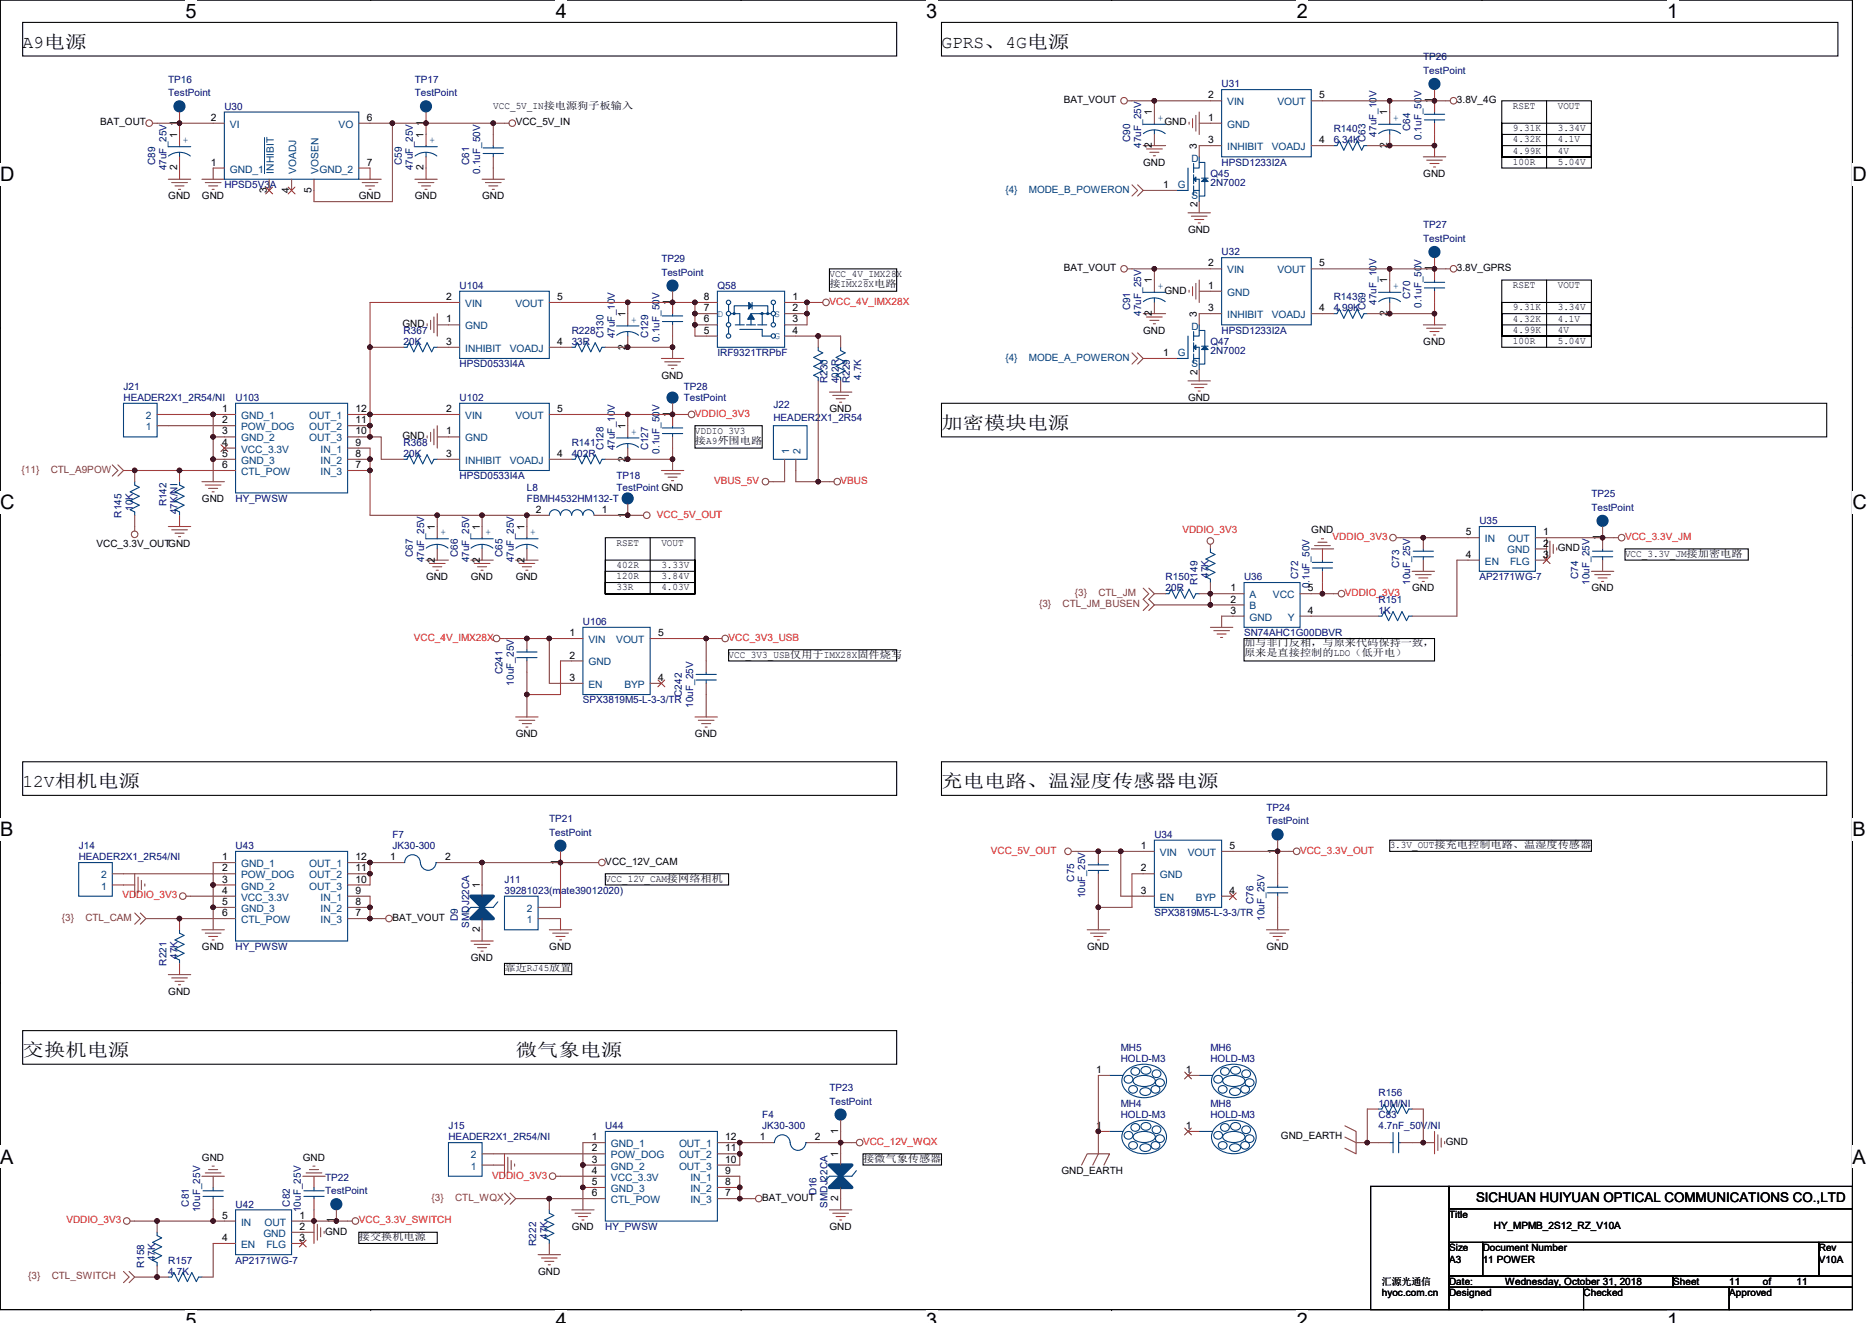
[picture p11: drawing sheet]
<svg xmlns="http://www.w3.org/2000/svg" width="297mm" height="210mm" viewBox="0 0 297 210" stroke-linecap="round" stroke-linejoin="round" font-family="sans-serif">
<defs><g id="words">
<g font-size="3.2">
<text x="29.4" y="2.8">5</text>
<text x="88.2" y="2.8">4</text>
<text x="147" y="2.8">3</text>
<text x="205.8" y="2.8">2</text>
<text x="264.5" y="2.8">1</text>
<text x="0" y="28.8">D</text>
<text x="293.9" y="28.8">D</text>
<text x="0" y="80.8">C</text>
<text x="293.9" y="80.8">C</text>
<text x="0" y="132.7">B</text>
<text x="293.9" y="132.7">B</text>
<text x="0" y="184.7">A</text>
<text x="293.9" y="184.7">A</text>
<text x="29.4" y="210.7">5</text>
<text x="88.2" y="210.7">4</text>
<text x="147" y="210.7">3</text>
<text x="205.8" y="210.7">2</text>
<text x="264.5" y="210.7">1</text>
</g>
<g font-size="2.8">
<text x="3.6" y="7.6">A9电源</text>
<text x="149.4" y="7.6">GPRS、4G电源</text>
<text x="149.4" y="68.1">加密模块电源</text>
<text x="3.6" y="124.9">12V相机电源</text>
<text x="149.4" y="124.9">充电电路、温湿度传感器电源</text>
<text x="3.6" y="167.6">交换机电源</text>
<text x="81.8" y="167.6">微气象电源</text>
</g>
<text font-size="2.1" x="234.2" y="190.7">SICHUAN HUIYUAN OPTICAL COMMUNICATIONS CO.,LTD</text>
<g font-size="1.6" fill="#000080">
<text x="225.8" y="9.6">TP26</text>
<text x="225.8" y="11.7">TestPoint</text>
<text x="26.7" y="13.1">TP16</text>
<text x="26.7" y="15.3">TestPoint</text>
<text x="35.6" y="17.4">U30</text>
<text x="65.8" y="13.1">TP17</text>
<text x="65.8" y="15.3">TestPoint</text>
<text x="193.8" y="13.9">U31</text>
<text x="179.3" y="22.6" transform="rotate(-90 179.3 22.6)">C90</text>
<text x="181.1" y="23.5" transform="rotate(-90 181.1 23.5)">47uF_25V</text>
<text x="211.6" y="21">R140</text>
<text x="211.6" y="22.8">6.34K</text>
<text x="216.7" y="22.6" transform="rotate(-90 216.7 22.6)">C63</text>
<text x="218.4" y="21.7" transform="rotate(-90 218.4 21.7)">47uF_10V</text>
<text x="223.8" y="20.8" transform="rotate(-90 223.8 20.8)">C64</text>
<text x="225.5" y="22.2" transform="rotate(-90 225.5 22.2)">0.1uF_50V</text>
<text x="24.6" y="26.1" transform="rotate(-90 24.6 26.1)">C89</text>
<text x="26.4" y="27" transform="rotate(-90 26.4 27)">47uF_25V</text>
<text x="35.6" y="29.9">HPSD5V3A</text>
<text x="63.8" y="26.1" transform="rotate(-90 63.8 26.1)">C59</text>
<text x="65.5" y="27" transform="rotate(-90 65.5 27)">47uF_25V</text>
<text x="74.4" y="26.1" transform="rotate(-90 74.4 26.1)">C61</text>
<text x="76.2" y="27.6" transform="rotate(-90 76.2 27.6)">0.1uF_50V</text>
<text x="192.1" y="28.1">Q45</text>
<text x="192.1" y="29.5">2N7002</text>
<text x="193.8" y="26.3">HPSD1233I2A</text>
<text x="104.9" y="41.6">TP29</text>
<text x="193.8" y="40.5">U32</text>
<text x="225.8" y="36.3">TP27</text>
<text x="225.8" y="38.4">TestPoint</text>
<text x="72.9" y="45.9">U104</text>
<text x="104.9" y="43.7">TestPoint</text>
<text x="113.8" y="45.9">Q58</text>
<text x="211.6" y="47.6">R143</text>
<text x="223.8" y="47.5" transform="rotate(-90 223.8 47.5)">C70</text>
<text x="64" y="53">R367</text>
<text x="90.7" y="53">R228</text>
<text x="95.8" y="53.7" transform="rotate(-90 95.8 53.7)">C130</text>
<text x="97.5" y="53.7" transform="rotate(-90 97.5 53.7)">47uF_10V</text>
<text x="102.9" y="53.7" transform="rotate(-90 102.9 53.7)">C129</text>
<text x="179.3" y="49.3" transform="rotate(-90 179.3 49.3)">C91</text>
<text x="181.1" y="50.1" transform="rotate(-90 181.1 50.1)">47uF_25V</text>
<text x="193.8" y="53">HPSD1233I2A</text>
<text x="211.6" y="49.4">4.99K</text>
<text x="216.7" y="49.3" transform="rotate(-90 216.7 49.3)">C69</text>
<text x="218.4" y="48.4" transform="rotate(-90 218.4 48.4)">47uF_10V</text>
<text x="225.5" y="48.9" transform="rotate(-90 225.5 48.9)">0.1uF_50V</text>
<text x="64" y="54.8">20K</text>
<text x="72.9" y="58.3">HPSD0533I4A</text>
<text x="90.7" y="54.8">33R</text>
<text x="104.6" y="54.2" transform="rotate(-90 104.6 54.2)">0.1uF_50V</text>
<text x="113.8" y="56.5">IRF9321TRPbF</text>
<text x="192.1" y="54.8">Q47</text>
<text x="192.1" y="56.2">2N7002</text>
<text x="19.6" y="61.9">J21</text>
<text x="19.6" y="63.6">HEADER2X1_2R54/NI</text>
<text x="37.4" y="63.6">U103</text>
<text x="72.9" y="63.6">U102</text>
<text x="108.5" y="61.9">TP28</text>
<text x="108.5" y="63.6">TestPoint</text>
<text x="122.7" y="64.7">J22</text>
<text x="131.3" y="60.8" transform="rotate(-90 131.3 60.8)">R230</text>
<text x="133.1" y="60.8" transform="rotate(-90 133.1 60.8)">402R</text>
<text x="134.9" y="60.8" transform="rotate(-90 134.9 60.8)">R229</text>
<text x="136.6" y="60.3" transform="rotate(-90 136.6 60.3)">4.7K</text>
<text x="64" y="70.8">R368</text>
<text x="90.7" y="70.8">R141</text>
<text x="95.8" y="71.5" transform="rotate(-90 95.8 71.5)">C128</text>
<text x="97.5" y="71.5" transform="rotate(-90 97.5 71.5)">47uF_10V</text>
<text x="102.9" y="71.5" transform="rotate(-90 102.9 71.5)">C127</text>
<text x="122.7" y="66.8">HEADER2X1_2R54</text>
<text x="64" y="72.5">20K</text>
<text x="72.9" y="76.1">HPSD0533I4A</text>
<text x="83.6" y="77.9">L8</text>
<text x="90.7" y="72.5">402R</text>
<text x="97.8" y="76.1">TP18</text>
<text x="97.8" y="77.9">TestPoint GND</text>
<text x="104.6" y="72" transform="rotate(-90 104.6 72)">0.1uF_50V</text>
<text x="19.3" y="82.1" transform="rotate(-90 19.3 82.1)">R145</text>
<text x="21.1" y="81.1" transform="rotate(-90 21.1 81.1)">10K</text>
<text x="26.4" y="80.4" transform="rotate(-90 26.4 80.4)">R142</text>
<text x="28.2" y="81.6" transform="rotate(-90 28.2 81.6)">47K/NI</text>
<text x="37.4" y="79.7">HY_PWSW</text>
<text x="83.6" y="79.7">FBMH4532HM132-T</text>
<text x="234.7" y="83.2">U35</text>
<text x="252.5" y="78.9">TP25</text>
<text x="252.5" y="81.1">TestPoint</text>
<text x="65.5" y="88.4" transform="rotate(-90 65.5 88.4)">C67</text>
<text x="67.3" y="89.3" transform="rotate(-90 67.3 89.3)">47uF_25V</text>
<text x="72.6" y="88.4" transform="rotate(-90 72.6 88.4)">C66</text>
<text x="74.4" y="89.3" transform="rotate(-90 74.4 89.3)">47uF_25V</text>
<text x="79.8" y="88.4" transform="rotate(-90 79.8 88.4)">C65</text>
<text x="81.5" y="89.3" transform="rotate(-90 81.5 89.3)">47uF_25V</text>
<text x="185" y="92.1">R150</text>
<text x="185" y="93.9">20R</text>
<text x="190" y="92.8" transform="rotate(-90 190 92.8)">R149</text>
<text x="191.8" y="91.7" transform="rotate(-90 191.8 91.7)">47K</text>
<text x="197.4" y="92.1">U36</text>
<text x="206" y="91.9" transform="rotate(-90 206 91.9)">C72</text>
<text x="207.8" y="93.3" transform="rotate(-90 207.8 93.3)">0.1uF_50V</text>
<text x="218.7" y="95.7">R151</text>
<text x="222" y="90.1" transform="rotate(-90 222 90.1)">C73</text>
<text x="223.8" y="92.8" transform="rotate(-90 223.8 92.8)">10uF_25V</text>
<text x="234.7" y="92.1">AP2171WG-7</text>
<text x="250.4" y="91.9" transform="rotate(-90 250.4 91.9)">C74</text>
<text x="252.2" y="92.8" transform="rotate(-90 252.2 92.8)">10uF_25V</text>
<text x="92.5" y="99.2">U106</text>
<text x="197.4" y="101">SN74AHC1G00DBVR</text>
<text x="218.7" y="97.4">1K</text>
<text x="79.8" y="107" transform="rotate(-90 79.8 107)">C241</text>
<text x="81.5" y="108.8" transform="rotate(-90 81.5 108.8)">10uF_25V</text>
<text x="92.5" y="111.7">SPX3819M5-L-3-3/TR</text>
<text x="108.2" y="110.6" transform="rotate(-90 108.2 110.6)">C242</text>
<text x="110" y="112.4" transform="rotate(-90 110 112.4)">10uF_25V</text>
<text x="87.2" y="130.5">TP21</text>
<text x="201" y="128.7">TP24</text>
<text x="201" y="130.9">TestPoint</text>
<text x="12.5" y="134.8">J14</text>
<text x="12.5" y="136.5">HEADER2X1_2R54/NI</text>
<text x="37.4" y="134.8">U43</text>
<text x="62.3" y="133">F7</text>
<text x="62.3" y="134.8">JK30-300</text>
<text x="87.2" y="132.6">TestPoint</text>
<text x="183.2" y="133">U34</text>
<text x="80" y="140.1">J11</text>
<text x="80" y="141.9">39281023(mate39012020)</text>
<text x="170.4" y="139.9" transform="rotate(-90 170.4 139.9)">C75</text>
<text x="172.2" y="142.6" transform="rotate(-90 172.2 142.6)">10uF_25V</text>
<text x="198.9" y="143.5" transform="rotate(-90 198.9 143.5)">C76</text>
<text x="72.6" y="146.2" transform="rotate(-90 72.6 146.2)">D9</text>
<text x="74.4" y="147.2" transform="rotate(-90 74.4 147.2)">SMDJ22CA</text>
<text x="183.2" y="145.4">SPX3819M5-L-3-3/TR</text>
<text x="200.7" y="146.2" transform="rotate(-90 200.7 146.2)">10uF_25V</text>
<text x="26.4" y="153.3" transform="rotate(-90 26.4 153.3)">R221</text>
<text x="28.2" y="152.2" transform="rotate(-90 28.2 152.2)">47K</text>
<text x="37.4" y="150.8">HY_PWSW</text>
<text x="177.8" y="166.8">MH5</text>
<text x="192.1" y="166.8">MH6</text>
<text x="131.6" y="173.2">TP23</text>
<text x="177.8" y="168.6">HOLD-M3</text>
<text x="192.1" y="168.6">HOLD-M3</text>
<text x="218.7" y="173.9">R156</text>
<text x="71.2" y="179.2">J15</text>
<text x="96.1" y="179.2">U44</text>
<text x="120.9" y="177.4">F4</text>
<text x="120.9" y="179.2">JK30-300</text>
<text x="131.6" y="175.3">TestPoint</text>
<text x="177.8" y="175.7">MH4</text>
<text x="177.8" y="177.4">HOLD-M3</text>
<text x="192.1" y="175.7">MH8</text>
<text x="192.1" y="177.4">HOLD-M3</text>
<text x="218.7" y="177.4">C83</text>
<text x="218.7" y="179.2">4.7nF_50V/NI</text>
<text x="218.7" y="175.7">10M/NI</text>
<text x="71.2" y="181">HEADER2X1_2R54/NI</text>
<text x="30" y="191.5" transform="rotate(-90 30 191.5)">C81</text>
<text x="37.4" y="191.7">U42</text>
<text x="46" y="191.5" transform="rotate(-90 46 191.5)">C82</text>
<text x="51.6" y="187.4">TP22</text>
<text x="51.6" y="189.5">TestPoint</text>
<text x="129.5" y="189.7" transform="rotate(-90 129.5 189.7)">D16</text>
<text x="131.3" y="191.7" transform="rotate(-90 131.3 191.7)">SMDJ22CA</text>
<text x="31.7" y="192.4" transform="rotate(-90 31.7 192.4)">10uF_25V</text>
<text x="47.7" y="192.4" transform="rotate(-90 47.7 192.4)">10uF_25V</text>
<text x="85.1" y="197.7" transform="rotate(-90 85.1 197.7)">R222</text>
<text x="86.9" y="196.6" transform="rotate(-90 86.9 196.6)">47K</text>
<text x="96.1" y="195.2">HY_PWSW</text>
<text x="22.9" y="201.3" transform="rotate(-90 22.9 201.3)">R158</text>
<text x="24.6" y="200.2" transform="rotate(-90 24.6 200.2)">47K</text>
<text x="26.7" y="200.6">R157</text>
<text x="26.7" y="202.3">4.7K</text>
<text x="37.4" y="200.6">AP2171WG-7</text>
</g>
<g font-size="1.6">
<text x="78.3" y="17.3">VCC_5V_IN接电源狗子板输入</text>
<text x="168.8" y="16.4">BAT_VOUT</text>
<text x="191.7" y="15.6">2</text>
<text x="209.3" y="15.6">5</text>
<text x="227.2" y="16.4" transform="rotate(-90 227.2 16.4)">1</text>
<text x="231.2" y="16.4">3.8V_4G</text>
<text x="240.1" y="17.3">RSET</text>
<text x="247.2" y="17.3">VOUT</text>
<text x="15.9" y="19.9">BAT_OUT</text>
<text x="28.1" y="21.9" transform="rotate(-90 28.1 21.9)">1</text>
<text x="28.1" y="19.9" transform="rotate(-90 28.1 19.9)">1</text>
<text x="33.5" y="19.2">2</text>
<text x="58.2" y="19.2">6</text>
<text x="67.2" y="21.9" transform="rotate(-90 67.2 21.9)">1</text>
<text x="67.2" y="19.9" transform="rotate(-90 67.2 19.9)">1</text>
<text x="81.8" y="19.9">VCC_5V_IN</text>
<text x="182.8" y="23.5" transform="rotate(-90 182.8 23.5)">2</text>
<text x="182.8" y="18.3" transform="rotate(-90 182.8 18.3)">1</text>
<text x="184.8" y="19.9">GND</text>
<text x="189.9" y="23.6" transform="rotate(-90 189.9 23.6)">3</text>
<text x="191.7" y="19.2">1</text>
<text x="191.7" y="22.7">3</text>
<text x="209.3" y="22.7">4</text>
<text x="220.1" y="23.5" transform="rotate(-90 220.1 23.5)">2</text>
<text x="220.1" y="18.3" transform="rotate(-90 220.1 18.3)">1</text>
<text x="240.1" y="20.8">9.31K</text>
<text x="240.1" y="22.6">4.32K</text>
<text x="247.2" y="20.8">3.34V</text>
<text x="247.2" y="22.6">4.1V</text>
<text x="28.1" y="27.1" transform="rotate(-90 28.1 27.1)">2</text>
<text x="33.5" y="26.3">1</text>
<text x="58.2" y="26.3">7</text>
<text x="67.2" y="27.1" transform="rotate(-90 67.2 27.1)">2</text>
<text x="181.4" y="26.3">GND</text>
<text x="184.6" y="29.8">1</text>
<text x="225.8" y="28.1">GND</text>
<text x="240.1" y="24.4">4.99K</text>
<text x="240.1" y="26.1">100R</text>
<text x="247.2" y="26.1">5.04V</text>
<text x="247.2" y="24.4">4V</text>
<text x="26.7" y="31.6">GND</text>
<text x="32" y="31.6">GND</text>
<text x="42.3" y="30.6" transform="rotate(-90 42.3 30.6)">3</text>
<text x="45.9" y="30.6" transform="rotate(-90 45.9 30.6)">4</text>
<text x="49.4" y="30.6" transform="rotate(-90 49.4 30.6)">5</text>
<text x="56.9" y="31.6">GND</text>
<text x="65.8" y="31.6">GND</text>
<text x="76.5" y="31.6">GND</text>
<text x="190" y="32.9" transform="rotate(-90 190 32.9)">2</text>
<text x="188.5" y="37">GND</text>
<text x="70.8" y="47.6">2</text>
<text x="88.4" y="47.6">5</text>
<text x="111.7" y="47.6">8</text>
<text x="125.7" y="47.6">1</text>
<text x="131.6" y="45.5">接IMX28X电路</text>
<text x="131.6" y="43.9">VCC_4V_IMX28X</text>
<text x="168.8" y="43">BAT_VOUT</text>
<text x="182.8" y="45" transform="rotate(-90 182.8 45)">1</text>
<text x="184.8" y="46.6">GND</text>
<text x="191.7" y="42.3">2</text>
<text x="191.7" y="45.8">1</text>
<text x="209.3" y="42.3">5</text>
<text x="220.1" y="45" transform="rotate(-90 220.1 45)">1</text>
<text x="227.2" y="43.1" transform="rotate(-90 227.2 43.1)">1</text>
<text x="231.2" y="43">3.8V_GPRS</text>
<text x="240.1" y="45.7">RSET</text>
<text x="247.2" y="45.7">VOUT</text>
<text x="63.9" y="51.9">GND</text>
<text x="70.8" y="51.2">1</text>
<text x="99.2" y="50.3" transform="rotate(-90 99.2 50.3)">1</text>
<text x="106.3" y="48.4" transform="rotate(-90 106.3 48.4)">1</text>
<text x="111.7" y="53">5</text>
<text x="111.7" y="51.2">6</text>
<text x="111.7" y="49.4">7</text>
<text x="125.7" y="49.4">2</text>
<text x="125.7" y="51.2">3</text>
<text x="125.7" y="53">4</text>
<text x="181.4" y="53">GND</text>
<text x="182.8" y="50.2" transform="rotate(-90 182.8 50.2)">2</text>
<text x="189.9" y="50.3" transform="rotate(-90 189.9 50.3)">3</text>
<text x="191.7" y="49.4">3</text>
<text x="209.3" y="49.4">4</text>
<text x="220.1" y="50.2" transform="rotate(-90 220.1 50.2)">2</text>
<text x="240.1" y="49.3">9.31K</text>
<text x="240.1" y="51">4.32K</text>
<text x="240.1" y="52.8">4.99K</text>
<text x="247.2" y="51">4.1V</text>
<text x="247.2" y="52.8">4V</text>
<text x="247.2" y="49.3">3.34V</text>
<text x="70.8" y="54.7">3</text>
<text x="88.4" y="54.7">4</text>
<text x="99.2" y="55.5" transform="rotate(-90 99.2 55.5)">2</text>
<text x="184.6" y="56.5">1</text>
<text x="190" y="59.6" transform="rotate(-90 190 59.6)">2</text>
<text x="225.8" y="54.8">GND</text>
<text x="240.1" y="54.6">100R</text>
<text x="247.2" y="54.6">5.04V</text>
<text x="35.2" y="65.4">1</text>
<text x="56.4" y="65.4">12</text>
<text x="70.8" y="65.4">2</text>
<text x="88.4" y="65.4">5</text>
<text x="104.9" y="60.1">GND</text>
<text x="131.6" y="65.4">GND</text>
<text x="188.5" y="63.6">GND</text>
<text x="35.2" y="67.2">2</text>
<text x="35.2" y="69">3</text>
<text x="35.2" y="70.7">4</text>
<text x="56.4" y="70.7">9</text>
<text x="56.4" y="69">10</text>
<text x="56.4" y="67.2">11</text>
<text x="63.9" y="69.7">GND</text>
<text x="70.8" y="69">1</text>
<text x="99.2" y="68.1" transform="rotate(-90 99.2 68.1)">1</text>
<text x="106.3" y="66.2" transform="rotate(-90 106.3 66.2)">1</text>
<text x="110.3" y="68.8">VDDIO_3V3</text>
<text x="110.3" y="70.4">接A9外围电路</text>
<text x="35.2" y="72.5">5</text>
<text x="35.2" y="74.3">6</text>
<text x="56.4" y="74.3">7</text>
<text x="56.4" y="72.5">8</text>
<text x="70.8" y="72.5">3</text>
<text x="88.4" y="72.5">4</text>
<text x="99.2" y="73.3" transform="rotate(-90 99.2 73.3)">2</text>
<text x="32" y="79.7">GND</text>
<text x="85" y="81.4">2</text>
<text x="95.5" y="81.4">1</text>
<text x="99.2" y="82.2" transform="rotate(-90 99.2 82.2)">1</text>
<text x="15.3" y="86.8">VCC_3.3V_OUTGND</text>
<text x="69" y="89.3" transform="rotate(-90 69 89.3)">2</text>
<text x="69" y="84.1" transform="rotate(-90 69 84.1)">1</text>
<text x="76.1" y="89.3" transform="rotate(-90 76.1 89.3)">2</text>
<text x="76.1" y="84.1" transform="rotate(-90 76.1 84.1)">1</text>
<text x="83.2" y="89.3" transform="rotate(-90 83.2 89.3)">2</text>
<text x="83.2" y="84.1" transform="rotate(-90 83.2 84.1)">1</text>
<text x="97.8" y="86.6">RSET</text>
<text x="104.9" y="86.6">VOUT</text>
<text x="208.1" y="84.6">GND</text>
<text x="232.6" y="88.5">4</text>
<text x="232.6" y="85">5</text>
<text x="244.9" y="86.7">2</text>
<text x="244.9" y="88.5">3</text>
<text x="244.9" y="85">1</text>
<text x="247.2" y="87.5">GND</text>
<text x="253.9" y="85.7" transform="rotate(-90 253.9 85.7)">1</text>
<text x="257.8" y="88.4">VCC_3.3V_JM接加密电路</text>
<text x="67.6" y="92.1">GND</text>
<text x="74.7" y="92.1">GND</text>
<text x="81.8" y="92.1">GND</text>
<text x="97.8" y="90.1">402R</text>
<text x="97.8" y="91.9">120R</text>
<text x="97.8" y="93.7">33R</text>
<text x="104.9" y="90.1">3.33V</text>
<text x="104.9" y="91.9">3.84V</text>
<text x="104.9" y="93.7">4.03V</text>
<text x="195.3" y="93.9">1</text>
<text x="195.3" y="95.6">2</text>
<text x="207.5" y="93.9">5</text>
<text x="224.1" y="93.9">GND</text>
<text x="252.5" y="93.9">GND</text>
<text x="90.4" y="101">1</text>
<text x="104.4" y="101">5</text>
<text x="195.3" y="97.4">3</text>
<text x="207.5" y="97.4">4</text>
<text x="90.4" y="104.5">2</text>
<text x="115.6" y="104.4">VCC_3V3_USB仅用于IMX28X固件烧写</text>
<text x="197.4" y="102.6">加与非门反相，与原来代码保持一致，</text>
<text x="197.4" y="104.2">原来是直接控制的LDO（低开电）</text>
<text x="90.4" y="108.1">3</text>
<text x="104.4" y="108.1">4</text>
<text x="81.8" y="117">GND</text>
<text x="110.3" y="117">GND</text>
<text x="35.2" y="136.5">1</text>
<text x="56.4" y="136.5">12</text>
<text x="61.9" y="136.5">1</text>
<text x="70.6" y="136.5">2</text>
<text x="88.6" y="137.3" transform="rotate(-90 88.6 137.3)">1</text>
<text x="96.1" y="137.3">VCC_12V_CAM</text>
<text x="181" y="134.7">1</text>
<text x="195.1" y="134.7">5</text>
<text x="202.3" y="135.5" transform="rotate(-90 202.3 135.5)">1</text>
<text x="220.5" y="134.6">3.3V_OUT接充电控制电路、温湿度传感器</text>
<text x="35.2" y="138.3">2</text>
<text x="35.2" y="140.1">3</text>
<text x="35.2" y="141.9">4</text>
<text x="35.2" y="143.6">5</text>
<text x="56.4" y="143.6">8</text>
<text x="56.4" y="141.9">9</text>
<text x="56.4" y="140.1">10</text>
<text x="56.4" y="138.3">11</text>
<text x="76.1" y="141" transform="rotate(-90 76.1 141)">1</text>
<text x="96.1" y="139.9">VCC_12V_CAM接网络相机</text>
<text x="181" y="138.3">2</text>
<text x="181" y="141.9">3</text>
<text x="195.1" y="141.9">4</text>
<text x="35.2" y="145.4">6</text>
<text x="56.4" y="145.4">7</text>
<text x="62.3" y="146.2">BAT_VOUT</text>
<text x="76.1" y="148" transform="rotate(-90 76.1 148)">2</text>
<text x="32" y="150.8">GND</text>
<text x="74.7" y="152.5">GND</text>
<text x="80" y="154.2">靠近RJ45放置</text>
<text x="87.2" y="150.8">GND</text>
<text x="172.5" y="150.8">GND</text>
<text x="201" y="150.8">GND</text>
<text x="26.7" y="157.9">GND</text>
<text x="173.9" y="170.3">1</text>
<text x="188.1" y="170.3">1</text>
<text x="133" y="180" transform="rotate(-90 133 180)">1</text>
<text x="173.9" y="179.2">1</text>
<text x="188.1" y="179.2">1</text>
<text x="32" y="184.2">GND</text>
<text x="48" y="184.2">GND</text>
<text x="93.9" y="181">1</text>
<text x="93.9" y="182.8">2</text>
<text x="93.9" y="184.5">3</text>
<text x="115.1" y="184.5">10</text>
<text x="115.1" y="182.8">11</text>
<text x="115.1" y="181">12</text>
<text x="120.6" y="181">1</text>
<text x="129.3" y="181">2</text>
<text x="133" y="183.7" transform="rotate(-90 133 183.7)">1</text>
<text x="136.9" y="184.4">接微气象传感器</text>
<text x="203.3" y="180.8">GND_EARTH</text>
<text x="229.4" y="181.7">GND</text>
<text x="93.9" y="186.3">4</text>
<text x="93.9" y="188.1">5</text>
<text x="93.9" y="189.9">6</text>
<text x="115.1" y="189.9">7</text>
<text x="115.1" y="188.1">8</text>
<text x="115.1" y="186.3">9</text>
<text x="120.9" y="190.6">BAT_VOUT</text>
<text x="133" y="190.6" transform="rotate(-90 133 190.6)">2</text>
<text x="168.4" y="186.3">GND_EARTH</text>
<text x="35.2" y="197">4</text>
<text x="35.2" y="193.4">5</text>
<text x="47.5" y="195.2">2</text>
<text x="47.5" y="197">3</text>
<text x="47.5" y="193.4">1</text>
<text x="51.6" y="195.9">GND</text>
<text x="53" y="194.2" transform="rotate(-90 53 194.2)">1</text>
<text x="56.9" y="196.8">接交换机电源</text>
<text x="90.7" y="195.2">GND</text>
<text x="131.6" y="195.2">GND</text>
<text x="229.9" y="193.3">Title</text>
<text x="237" y="195.1">HY_MPMB_2S12_RZ_V10A</text>
<text x="85.4" y="202.3">GND</text>
<text x="219.3" y="203.9">汇源光通信</text>
<text x="229.9" y="200.4">A3</text>
<text x="229.9" y="198.6">Size</text>
<text x="229.9" y="203.9">Date:</text>
<text x="235.3" y="200.4">11 POWER</text>
<text x="235.3" y="198.6">Document Number</text>
<text x="238.8" y="203.9">Wednesday, October 31, 2018</text>
<text x="265.5" y="203.9">Sheet</text>
<text x="274.4" y="203.9">11</text>
<text x="279.7" y="203.9">of</text>
<text x="285" y="203.9">11</text>
<text x="288.6" y="198.6">Rev</text>
<text x="288.6" y="200.4">V10A</text>
<text x="219.3" y="205.7">hyoc.com.cn</text>
<text x="229.9" y="205.7">Designed</text>
<text x="251.3" y="205.7">Checked</text>
<text x="274.4" y="205.7">Approved</text>
</g>
<g font-size="1.6" fill="#004080">
<text x="194.7" y="16.7">VIN</text>
<text x="202.7" y="16.7">VOUT</text>
<text x="36.5" y="20.3">VI</text>
<text x="53.7" y="20.3">VO</text>
<text x="194.7" y="20.3">GND</text>
<text x="194.7" y="23.8">INHIBIT</text>
<text x="201.8" y="23.8">VOADJ</text>
<text x="36.5" y="27.4">GND_1</text>
<text x="43.5" y="27.6" transform="rotate(-90 43.5 27.6)">INHIBIT</text>
<text x="47" y="27.6" transform="rotate(-90 47 27.6)">VOADJ</text>
<text x="50.6" y="27.6" transform="rotate(-90 50.6 27.6)">VOSEN</text>
<text x="50.7" y="27.4">GND_2</text>
<text x="186.9" y="29.9">G</text>
<text x="189" y="25.8">D</text>
<text x="159.5" y="30.6">{4}</text>
<text x="163.3" y="30.6">MODE_B_POWERON</text>
<text x="189" y="31.6">S</text>
<text x="194.7" y="43.4">VIN</text>
<text x="194.7" y="46.9">GND</text>
<text x="202.7" y="43.4">VOUT</text>
<text x="73.8" y="48.7">VIN</text>
<text x="73.8" y="52.3">GND</text>
<text x="81.8" y="48.7">VOUT</text>
<text x="189" y="52.5">D</text>
<text x="194.7" y="50.5">INHIBIT</text>
<text x="201.8" y="50.5">VOADJ</text>
<text x="73.8" y="55.8">INHIBIT</text>
<text x="80.9" y="55.8">VOADJ</text>
<text x="159.5" y="57.3">{4}</text>
<text x="163.3" y="57.3">MODE_A_POWERON</text>
<text x="186.9" y="56.5">G</text>
<text x="189" y="58.3">S</text>
<text x="23.2" y="68.3">1</text>
<text x="23.2" y="66.5">2</text>
<text x="38.3" y="66.5">GND_1</text>
<text x="38.3" y="68.3">POW_DOG</text>
<text x="38.3" y="70.1">GND_2</text>
<text x="38.3" y="71.8">VCC_3.3V</text>
<text x="49.1" y="70.1">OUT_3</text>
<text x="49.1" y="68.3">OUT_2</text>
<text x="49.1" y="66.5">OUT_1</text>
<text x="50.9" y="71.8">IN_1</text>
<text x="73.8" y="66.5">VIN</text>
<text x="73.8" y="70.1">GND</text>
<text x="81.8" y="66.5">VOUT</text>
<text x="38.3" y="73.6">GND_3</text>
<text x="38.3" y="75.4">CTL_POW</text>
<text x="50.9" y="75.4">IN_3</text>
<text x="50.9" y="73.6">IN_2</text>
<text x="73.8" y="73.6">INHIBIT</text>
<text x="80.9" y="73.6">VOADJ</text>
<text x="125.2" y="72" transform="rotate(-90 125.2 72)">1</text>
<text x="127" y="72" transform="rotate(-90 127 72)">2</text>
<text x="235.6" y="89.6">EN</text>
<text x="235.6" y="86.1">IN</text>
<text x="239.2" y="87.8">GND</text>
<text x="239.3" y="86.1">OUT</text>
<text x="239.6" y="89.6">FLG</text>
<text x="198.3" y="95">A</text>
<text x="202" y="95">VCC</text>
<text x="198.3" y="96.7">B</text>
<text x="198.3" y="98.5">GND</text>
<text x="204.4" y="98.5">Y</text>
<text x="93.4" y="102.1">VIN</text>
<text x="93.4" y="105.6">GND</text>
<text x="97.8" y="102.1">VOUT</text>
<text x="93.4" y="109.2">EN</text>
<text x="99.1" y="109.2">BYP</text>
<text x="38.3" y="137.6">GND_1</text>
<text x="49.1" y="137.6">OUT_1</text>
<text x="184.1" y="135.8">VIN</text>
<text x="188.5" y="135.8">VOUT</text>
<text x="16" y="141.2">1</text>
<text x="16" y="139.4">2</text>
<text x="38.3" y="139.4">POW_DOG</text>
<text x="38.3" y="141.2">GND_2</text>
<text x="38.3" y="143">VCC_3.3V</text>
<text x="49.1" y="141.2">OUT_3</text>
<text x="49.1" y="139.4">OUT_2</text>
<text x="50.9" y="143">IN_1</text>
<text x="184.1" y="139.4">GND</text>
<text x="184.1" y="143">EN</text>
<text x="189.8" y="143">BYP</text>
<text x="38.3" y="144.7">GND_3</text>
<text x="38.3" y="146.5">CTL_POW</text>
<text x="50.9" y="146.5">IN_3</text>
<text x="50.9" y="144.7">IN_2</text>
<text x="83.6" y="146.5">1</text>
<text x="83.6" y="144.7">2</text>
<text x="74.7" y="185.6">1</text>
<text x="74.7" y="183.9">2</text>
<text x="96.9" y="182.1">GND_1</text>
<text x="96.9" y="183.9">POW_DOG</text>
<text x="96.9" y="185.6">GND_2</text>
<text x="107.8" y="185.6">OUT_3</text>
<text x="107.8" y="183.9">OUT_2</text>
<text x="107.8" y="182.1">OUT_1</text>
<text x="96.9" y="187.4">VCC_3.3V</text>
<text x="96.9" y="189.2">GND_3</text>
<text x="96.9" y="191">CTL_POW</text>
<text x="109.6" y="191">IN_3</text>
<text x="109.6" y="189.2">IN_2</text>
<text x="109.6" y="187.4">IN_1</text>
<text x="38.3" y="194.5">IN</text>
<text x="41.8" y="196.3">GND</text>
<text x="42" y="194.5">OUT</text>
<text x="38.3" y="198.1">EN</text>
<text x="42.3" y="198.1">FLG</text>
</g>
<g font-size="1.6" fill="#003c77">
<text x="29" y="22.8">+</text>
<text x="68.1" y="22.8">+</text>
<text x="183.7" y="19.2">+</text>
<text x="221" y="19.2">+</text>
<text x="183.7" y="45.9">+</text>
<text x="221" y="45.9">+</text>
<text x="100.1" y="51.2">+</text>
<text x="113.8" y="50.3">D</text>
<text x="122.9" y="50.3">S</text>
<text x="122.9" y="53.9">G</text>
<text x="100.1" y="69">+</text>
<text x="69.9" y="85">+</text>
<text x="77" y="85">+</text>
<text x="84.1" y="85">+</text>
</g>
<g font-size="1.6" fill="#f00">
<text x="131.6" y="48.4">VCC_4V_IMX28X</text>
<text x="110.3" y="66.1">VDDIO_3V3</text>
<text x="113.3" y="76.8">VBUS_5V</text>
<text x="133.4" y="76.8">VBUS</text>
<text x="104.2" y="82.1">VCC_5V_OUT</text>
<text x="187.6" y="84.6">VDDIO_3V3</text>
<text x="211.5" y="85.7">VDDIO_3V3</text>
<text x="257.8" y="85.7">VCC_3.3V_JM</text>
<text x="213.4" y="94.6">VDDIO_3V3</text>
<text x="65.7" y="101.7">VCC_4V_IMX28X</text>
<text x="115.6" y="101.7">VCC_3V3_USB</text>
<text x="157.2" y="135.5">VCC_5V_OUT</text>
<text x="206.3" y="135.5">VCC_3.3V_OUT</text>
<text x="19.4" y="142.6">VDDIO_3V3</text>
<text x="136.9" y="181.7">VCC_12V_WQX</text>
<text x="78.1" y="187">VDDIO_3V3</text>
<text x="10.5" y="194.2">VDDIO_3V3</text>
<text x="56.9" y="194.2">VCC_3.3V_SWITCH</text>
</g>
<g font-size="1.6" fill="#804040">
<text x="3.4" y="75">{11}</text>
<text x="8" y="75">CTL_A9POW</text>
<text x="170.6" y="94.6">{3}</text>
<text x="174.3" y="94.6">CTL_JM</text>
<text x="164.9" y="96.4">{3}</text>
<text x="168.6" y="96.4">CTL_JM_BUSEN</text>
<text x="9.8" y="146.2">{3}</text>
<text x="13.5" y="146.2">CTL_CAM</text>
<text x="68.5" y="190.6">{3}</text>
<text x="72.2" y="190.6">CTL_WQX</text>
<text x="4.5" y="203.1">{3}</text>
<text x="8.2" y="203.1">CTL_SWITCH</text>
</g>
</g></defs>
<path d="M0 0h293.9v207.9h-293.9z" fill="none" stroke="#000" stroke-width=".17"/>
<g fill="#fff">
<path d="M29.4 0h1.8v3.5h-1.8z"/>
<path d="M29.4 207.9h1.8v2h-1.8z"/>
</g>
<path d="M58.8 0h.1M58.8 207.9h.1" fill="none" stroke="#000" stroke-width=".17"/>
<g fill="#fff">
<path d="M88.2 0h1.8v3.5h-1.8z"/>
<path d="M88.2 207.9h1.8v2h-1.8z"/>
</g>
<path d="M117.6 0h.1M117.6 207.9h.1" fill="none" stroke="#000" stroke-width=".17"/>
<g fill="#fff">
<path d="M147 0h1.7v3.5h-1.7z"/>
<path d="M147 207.9h1.7v2h-1.7z"/>
</g>
<path d="M176.4 0h.1M176.4 207.9h.1" fill="none" stroke="#000" stroke-width=".17"/>
<g fill="#fff">
<path d="M205.8 0h1.7v3.5h-1.7z"/>
<path d="M205.8 207.9h1.7v2h-1.7z"/>
</g>
<path d="M235.2 0h.1M235.2 207.9h.1" fill="none" stroke="#000" stroke-width=".17"/>
<g fill="#fff">
<path d="M264.5 0h1.8v3.5h-1.8z"/>
<path d="M264.5 207.9h1.8v2h-1.8z"/>
<path d="M0 26h2.3v3.5h-2.3z"/>
<path d="M293.9 26h2.3v3.5h-2.3z"/>
<path d="M0 77.9h2.3v3.5h-2.3z"/>
<path d="M293.9 77.9h2.3v3.5h-2.3z"/>
</g>
<path d="M0 52h.1M293.9 52h.1" fill="none" stroke="#000" stroke-width=".17"/>
<g fill="#fff">
<path d="M0 129.9h2.1v3.5h-2.1z"/>
<path d="M293.9 129.9h2.1v3.5h-2.1z"/>
</g>
<path d="M0 103.9h.1M293.9 103.9h.1" fill="none" stroke="#000" stroke-width=".17"/>
<g fill="#fff">
<path d="M0 181.9h2.2v3.5h-2.2z"/>
<path d="M293.9 181.9h2.2v3.5h-2.2z"/>
</g>
<g fill="none" stroke="#000" stroke-width=".17">
<path d="M3.6 3.6h138.7v5.3h-138.7zM149.4 3.6h142.2v5.3h-142.2zM238.3 16h14.2v8.9h-14.2zM238.3 19.6h14.2v5.3h-14.2zM245.4 16v10.7M238.3 21.3h14.2v3.6h-14.2zM238.3 24.9h14.2v1.8h-14.2zM238.3 23.1h14.2v1.8h-14.2zM131.6 42.7h10.7v3.5h-10.7zM238.3 44.4h14.2v8.9h-14.2zM238.3 48h14.2v5.3h-14.2zM238.3 49.8h14.2v3.5h-14.2z"/>
<path d="M238.3 51.6h14.2v1.7h-14.2zM238.3 53.3h14.2v1.8h-14.2zM245.4 44.4v10.7M110.3 67.6h10.6v3.5h-10.6zM149.4 64h140.5v5.3h-140.5zM96.1 85.3h14.2v8.9h-14.2zM96.1 88.9h14.2v5.3h-14.2zM96.1 90.7h14.2v3.5h-14.2zM96.1 92.5h14.2v1.7h-14.2zM103.2 85.3v8.9M257.8 87.1h19.6v1.8h-19.6zM115.6 103.1h26.7v1.8h-26.7z"/>
<path d="M197.4 101.3h30.2v3.6h-30.2zM3.6 120.9h138.7v5.3h-138.7zM96.1 138.7h19.5v1.8h-19.5zM149.4 120.9h140.5v5.3h-140.5zM220.5 133.3h32v1.8h-32zM0 155.9h.1M80 152.9h10.7v1.8h-10.7zM293.9 155.9h.1M3.6 163.6h138.7v5.3h-138.7zM56.9 195.6h12.5v1.8h-12.5zM136.9 183.1h12.5v1.8h-12.5zM229.9 188.3h64v3.6h-64z"/>
<path d="M229.9 191.9h64v5.3h-64zM229.9 197.2h5.4v5.3h-5.4zM235.3 197.2h53.3v5.3h-53.3zM288.6 197.2h5.3v5.3h-5.3zM229.9 202.5h35.6v1.8h-35.6zM265.5 202.5h28.4v1.8h-28.4z"/>
</g>
<g fill="none" stroke="#804040" stroke-width=".17">
<path d="M24.2 19.6h.7M80 19.6h.8M178.9 16h.7M188.7 19.4v.3M189.2 18.8v1.5M189.8 18.3v2.5M190.3 17.8v3.5M229.4 16h.7M26.7 28.4h3.6M27.2 29h2.5M27.8 29.5h1.4M28.3 30.1h.4"/>
<path d="M32 28.4h3.6M32.6 29h2.5M33.1 29.5h1.4M33.7 30.1h.3M56.9 28.4h3.6M57.5 29h2.5M58 29.5h1.4M58.5 30.1h.4M65.8 28.4h3.6M66.4 29h2.5M66.9 29.5h1.4M67.4 30.1h.4"/>
<path d="M76.5 28.4h3.5M77 29h2.5M77.6 29.5h1.4M78.1 30.1h.3M179.6 29.3l.9 .9-.9 .9M180.5 29.3l.9 .9-.9 .9M181.4 23.1h3.6M181.9 23.6h2.5M182.5 24.2h1.4M183 24.7h.3M188.5 33.8h3.6M189 34.3h2.5"/>
<path d="M189.6 34.8h1.4M190.1 35.4h.4M225.8 24.9h3.6M226.4 25.4h2.5M226.9 26h1.4M227.5 26.5h.3M67.8 51.4v.3M68.3 50.8v1.5M68.9 50.3v2.5M69.4 49.8v3.5M104.9 56.9h3.6M105.5 57.4h2.5"/>
<path d="M106 58h1.4M106.5 58.5h.4M129.8 48h.8M178.9 42.7h.7M179.6 56l.9 .9-.9 .9M180.5 56l.9 .9-.9 .9M181.4 49.8h3.6M181.9 50.3h2.5M182.5 50.8h1.4M183 51.4h.3M188.7 46.1v.3M189.2 45.5v1.4"/>
<path d="M189.8 45v2.5M190.3 44.4v3.6M225.8 51.6h3.6M226.4 52.1h2.5M226.9 52.6h1.4M227.5 53.2h.3M229.4 42.7h.7M17.8 73.8l.9 .9-.9 .9M18.7 73.8l.9 .9-.9 .9M32 76.5h3.6M32.6 77h2.5M33.1 77.5h1.4"/>
<path d="M33.7 78.1h.3M67.8 69.2v.3M68.3 68.6v1.5M68.9 68.1v2.5M69.4 67.6v3.5M104.9 74.7h3.6M105.5 75.2h2.5M106 75.7h1.4M106.5 76.3h.4M108.5 65.8h.7M122 76.5h.7M131.6 76.5h.7"/>
<path d="M131.6 62.2h3.6M132.1 62.8h2.5M132.7 63.3h1.4M133.2 63.8h.4M188.5 60.5h3.6M189 61h2.5M189.6 61.5h1.4M190.1 62.1h.4M21.4 83.6v.7M26.7 83.6h3.6M27.2 84.1h2.5M27.8 84.6h1.4"/>
<path d="M28.3 85.2h.4M67.6 88.9h3.6M68.1 89.4h2.5M68.7 90h1.4M69.2 90.5h.4M74.7 88.9h3.6M75.2 89.4h2.5M75.8 90h1.4M76.3 90.5h.4M81.8 88.9h3.6M82.4 89.4h2.5M82.9 90h1.4"/>
<path d="M83.4 90.5h.4M101.4 81.8h.7M181.4 93.3l.9 .9-.9 .9 .9 .9-.9 .9M182.3 93.3l.9 .9-.9 .9 .9 .9-.9 .9M192.1 99.6h3.5M192.1 86.4v.7M208.1 87.1h3.5M208.6 86.6h2.5M209.1 86.1h1.5M209.7 85.5h.3M211.6 94.2h.7M221.6 85.3h.7"/>
<path d="M224.1 90.7h3.5M224.6 91.2h2.5M225.1 91.7h1.5M225.7 92.3h.3M245.4 85.3v3.6M245.9 85.9v2.5M246.5 86.4v1.4M247 87v.3M252.5 90.7h3.6M253 91.2h2.5M253.6 91.7h1.4M254.1 92.3h.4"/>
<path d="M256.1 85.3h.7M79.3 101.3h.7M81.8 113.8h3.6M82.4 114.3h2.5M82.9 114.9h1.4M83.4 115.4h.4M110.3 113.8h3.5M110.8 114.3h2.5M111.3 114.9h1.5M111.9 115.4h.3M113.8 101.3h.8M192.6 100.1h2.5"/>
<path d="M193.1 100.6h1.5M193.7 101.2h.3M21.4 138.7v3.5M21.9 139.2v2.5M22.4 139.7v1.5M94.3 136.9h.7M170 135.1h.7M204.5 135.1h.7M21.4 144.9l.9 .9-.9 .9M22.3 144.9l.9 .9-.9 .9M23 140.3v.3M26.7 154.7h3.6"/>
<path d="M27.2 155.2h2.5M27.8 155.7h1.4M28.3 156.3h.4M29.5 142.2h.8M32 147.6h3.6M32.6 148.1h2.5M33.1 148.6h1.4M33.7 149.2h.3M60.5 145.8h.7M74.7 149.4h3.6M75.2 149.9h2.5M75.8 150.4h1.4"/>
<path d="M76.3 151h.4M87.2 147.6h3.5M87.7 148.1h2.5M88.2 148.6h1.5M88.8 149.2h.3M172.5 147.6h3.6M173 148.1h2.5M173.6 148.6h1.4M174.1 149.2h.4M201 147.6h3.5M201.5 148.1h2.5M202 148.6h1.5"/>
<path d="M202.6 149.2h.3M213.4 178.7l1.8 .9v3.5l-1.8-.9M227.6 179.6v3.5M20.7 193.8h.7M32 186.7h3.6M32.6 186.2h2.5M33.1 185.6h1.4M33.7 185.1h.3M48 186.7h3.6M48.6 186.2h2.5M49.1 185.6h1.4M49.7 185.1h.3"/>
<path d="M49.8 193.8v3.6M50.4 194.3v2.5M50.9 194.9v1.4M51.4 195.4v.3M55.2 193.8h.7M80 183.1v3.6M80 189.4l.9 .8-.9 .9M80.6 183.7v2.5M80.9 189.4l.9 .8-.9 .9M81.1 184.2v1.4M81.7 184.7v.4M85.4 199.1h3.5"/>
<path d="M85.9 199.7h2.5M88.2 186.7h.7M90.7 192h3.6M91.2 192.6h2.5M91.8 193.1h1.4M92.3 193.6h.4M119.2 190.2h.7M131.6 192h3.6M132.1 192.6h2.5M132.7 193.1h1.4M133.2 193.6h.4M135.2 181.4h.7"/>
<path d="M171.6 184.9l.9-1.8h3.6l-.9 1.8M174.3 183.1l-.9 1.8M213.4 180.5l1.8 .9M228.2 180.1v2.5M228.7 180.6v1.5M229.2 181.2v.3M19.6 201.8l.9 .9-.9 .9M20.5 201.8l.9 .9-.9 .9M86.4 200.2h1.5M87 200.7h.3"/>
<circle cx="23.7" cy="19.5" r=".52"/>
<circle cx="81.3" cy="19.5" r=".52"/>
<circle cx="178.4" cy="16" r=".52"/>
<circle cx="230.6" cy="16" r=".52"/>
<circle cx="131.1" cy="48" r=".52"/>
<circle cx="178.4" cy="42.7" r=".52"/>
<circle cx="230.6" cy="42.7" r=".52"/>
<circle cx="109.7" cy="65.8" r=".52"/>
<circle cx="121.5" cy="76.4" r=".52"/>
<circle cx="132.8" cy="76.4" r=".52"/>
<circle cx="21.4" cy="84.8" r=".52"/>
<circle cx="102.6" cy="81.8" r=".52"/>
<circle cx="192" cy="85.9" r=".52"/>
<circle cx="212.9" cy="94.2" r=".52"/>
<circle cx="221" cy="85.3" r=".52"/>
<circle cx="257.3" cy="85.3" r=".52"/>
<circle cx="78.8" cy="101.3" r=".52"/>
<circle cx="115.1" cy="101.3" r=".52"/>
<circle cx="95.5" cy="136.9" r=".52"/>
<circle cx="169.5" cy="135.1" r=".52"/>
<circle cx="205.7" cy="135.1" r=".52"/>
<circle cx="29" cy="142.2" r=".52"/>
<circle cx="61.7" cy="145.8" r=".52"/>
<circle cx="20.1" cy="193.8" r=".52"/>
<circle cx="56.4" cy="193.8" r=".52"/>
<circle cx="87.7" cy="186.7" r=".52"/>
<circle cx="120.4" cy="190.2" r=".52"/>
<circle cx="136.4" cy="181.3" r=".52"/>
</g>
<path d="M217.9 188.6h11.7v10.7h-11.7z" fill="#fff"/>
<path d="M217.5 188.3h12.4v19.6h-12.4zM229.9 188.3h64v3.6h-64zM229.9 191.9h64v5.3h-64zM229.9 197.2h5.4v5.3h-5.4zM235.3 197.2h53.3v5.3h-53.3zM288.6 197.2h5.3v5.3h-5.3zM229.9 204.3h21.4v3.6h-21.4zM229.9 202.5h35.6v1.8h-35.6zM251.3 204.3h23.1v3.6h-23.1zM265.5 202.5h28.4v1.8h-28.4zM274.4 204.3h19.5v3.6h-19.5z" fill="none" stroke="#000" stroke-width=".17"/>
<path d="M217.9 188.6h11.7v10.7h-11.7z" fill="#fff"/>
<path d="M217.5 188.3h12.4v19.6h-12.4zM229.9 188.3h64v3.6h-64zM229.9 191.9h64v5.3h-64zM229.9 197.2h5.4v5.3h-5.4zM235.3 197.2h53.3v5.3h-53.3zM288.6 197.2h5.3v5.3h-5.3zM229.9 204.3h21.4v3.6h-21.4zM229.9 202.5h35.6v1.8h-35.6zM251.3 204.3h23.1v3.6h-23.1zM265.5 202.5h28.4v1.8h-28.4zM274.4 204.3h19.5v3.6h-19.5z" fill="none" stroke="#000" stroke-width=".17"/>
<path d="M217.9 188.6h11.7v10.7h-11.7z" fill="#fff"/>
<path d="M217.5 188.3h12.4v19.6h-12.4zM229.9 204.3h21.4v3.6h-21.4zM251.3 204.3h23.1v3.6h-23.1zM274.4 204.3h19.5v3.6h-19.5z" fill="none" stroke="#000" stroke-width=".17"/>
<g fill="none" stroke="#003c77" stroke-width=".17">
<path d="M35.6 17.8h21.3v10.6h-21.3zM181.4 19.7h3.6M183.2 19.6v.1M193.8 14.2h14.3v10.7h-14.3zM218.7 19.7h3.6M220.5 19.6v.1M226 19h3.2M226 18.1h3.2M227.6 17.8v.3M227.6 19v.6M26.7 23.3h3.6M26.7 24.8a2.84 2.84 0 0 1 3.5 0"/>
<path d="M28.5 24.2v.7M28.5 23.1v.2M65.8 23.3h3.6M65.8 24.8a2.84 2.84 0 0 1 3.5 0M67.6 24.2v.7M67.6 23.1v.2M76.7 24.4h3.2M76.7 23.5h3.2M78.3 23.1v.4M78.3 24.4v.5M181.4 21.2a2.84 2.84 0 0 1 3.5 0M183.2 20.6v.7"/>
<path d="M188.5 26.7v3.5h-1.8M189.4 26v1.4M189.4 27.7v1.5M189.4 29.5v1.4M189.4 30.2h.9v1.8M189.8 28.4h.5v1.8M190.3 24.9v1.8h-.9M190.3 25.8h.9v2.5M190.6 28.3h1.1M191.2 28.8v2.3h-.9M211.6 23.1h.6l.3-.7 .7 1.4 .7-1.4 .7 1.4 .7-1.4 .8 1.4 .3-.7h.6M218.8 21.2a2.84 2.84 0 0 1 3.4 0"/>
<path d="M220.5 20.6v.7M64 55.1h.6l.3-.7 .8 1.4 .7-1.4 .7 1.4 .7-1.4 .7 1.4 .4-.7h.5M72.9 46.2h14.3v10.7h-14.3zM90.7 55.1h.5l.4-.7 .7 1.4 .7-1.4 .7 1.4 .7-1.4 .8 1.4 .3-.7h.6M97.8 51.7h3.6M97.9 53.2a2.84 2.84 0 0 1 3.4 0M99.6 52.6v.7M99.6 51.6v.1M105.1 51h3.2M105.1 50.1h3.2M106.7 49.8v.3M106.7 51v.6"/>
<path d="M113.8 46.2h10.7v8.9h-10.7zM115.6 48.4v1M115.6 50.1v1.1M115.6 51.9v1.1M116 49.8h1.4v1.8M116.7 51.6h1.4M117.4 52.3h3.5v1h1.5M118.4 51.6h1.5M118.8 48.5h-2.3v1.3M119.2 50.7v.9M119.2 49.8h1.7v1.8M119.3 48v.5h2.5v1.3"/>
<path d="M119.3 48.5v.6M120.2 51.6h1.5M120.6 49.8h1.8M122.7 48.4v1M122.7 50.1v1.1M129.8 55.1v.5l.8 .4-1.5 .7 1.5 .7-1.5 .7 1.5 .7-1.5 .8 .7 .3v.6M133.4 55.1v.5l.7 .4-1.4 .7 1.4 .7-1.4 .7 1.4 .7-1.4 .8 .7 .3v.6M181.4 46.4h3.6M181.4 47.9a2.84 2.84 0 0 1 3.5 0M183.2 47.3v.7M183.2 46.2v.2M188.5 53.3v3.6h-1.8"/>
<path d="M189.4 52.6v1.5M189.4 54.4v1.4M189.4 56.2v1.4M189.4 56.9h.9v1.8M189.8 55.1h.5v1.8M190.3 51.6v1.7h-.9M190.3 52.5h.9v2.4M190.6 54.9h1.1M191.2 55.5v2.3h-.9M193.8 40.9h14.3v10.7h-14.3zM211.6 49.8h.6l.3-.7 .7 1.4 .7-1.4 .7 1.4 .7-1.4 .8 1.4 .3-.7h.6M218.7 46.4h3.6"/>
<path d="M218.8 47.9a2.84 2.84 0 0 1 3.4 0M220.5 47.3v.7M220.5 46.2v.2M226 45.7h3.2M226 44.8h3.2M227.6 44.4v.4M227.6 45.7v.5M19.6 64h5.3v5.3h-5.3zM21.4 76.5v.5l.7 .3-1.4 .8 1.4 .7-1.4 .7 1.4 .7-1.4 .7 .7 .4v.5M28.5 76.5v.5l.7 .3-1.4 .8 1.4 .7-1.4 .7 1.4 .7-1.4 .7 .7 .4v.5M37.4 64h17.8v14.2h-17.8zM64 72.9h.6l.3-.7 .8 1.4 .7-1.4 .7 1.4 .7-1.4 .7 1.4 .4-.7h.5"/>
<path d="M72.9 64h14.3v10.7h-14.3zM90.7 72.9h.5l.4-.7 .7 1.4 .7-1.4 .7 1.4 .7-1.4 .8 1.4 .3-.7h.6M97.8 69.5h3.6M97.9 71a2.84 2.84 0 0 1 3.4 0M99.6 70.4v.7M99.6 69.3v.2M105.1 68.8h3.2M105.1 67.9h3.2M106.7 67.6v.3M106.7 68.8v.5M122.7 67.6h5.4v5.3h-5.4zM67.6 85.5h3.6"/>
<path d="M67.6 87a2.84 2.84 0 0 1 3.5 0M69.4 86.4v.7M69.4 85.3v.2M74.7 85.5h3.6M74.7 87a2.84 2.84 0 0 1 3.5 0M76.5 86.4v.7M76.5 85.3v.2M81.8 85.5h3.6M81.8 87a2.84 2.84 0 0 1 3.5 0M83.6 86.4v.7M83.6 85.3v.2M87.2 81.8a.89 .89 0 0 1 .9-.9 .89 .89 0 0 1 .8 .9 .88 .88 0 0 1 .9-.9 .88 .88 0 0 1 .9 .9"/>
<path d="M90.7 81.8a.88 .88 0 0 1 .9-.9 .88 .88 0 0 1 .9 .9M92.5 81.8a.88 .88 0 0 1 .9-.9 .88 .88 0 0 1 .9 .9M92.5 99.6h10.7v10.6h-10.7zM185 94.2h.5l.3-.7 .8 1.5 .7-1.5 .7 1.5 .7-1.5 .7 1.5 .4-.8h.5M192.1 87.1v.6l.7 .3-1.5 .7 1.5 .7-1.5 .7 1.5 .7-1.5 .8 .8 .3v.6M197.4 92.5h8.9v7.1h-8.9zM208.2 90.1h3.3M208.2 89.3h3.3M209.8 88.9v.4M209.8 90.1v.6M218.7 97.8h.6l.3-.7 .7 1.4 .7-1.4 .8 1.4 .7-1.4 .7 1.4 .3-.7h.6M224.2 88.4h3.3"/>
<path d="M224.2 87.5h3.3M225.8 87.1v.4M225.8 88.4v.5M234.7 83.6h8.9v7.1h-8.9zM252.7 88.4h3.2M252.7 87.5h3.2M254.3 87.1v.4M254.3 88.4v.5M82 104.4h3.2M82 103.5h3.2M83.6 103.1v.4M83.6 104.4v.5"/>
<path d="M110.4 107.9h3.3M110.4 107h3.3M112.1 106.7v.3M112.1 107.9v.6M12.5 136.9h5.3v5.3h-5.3zM37.4 135.1h17.8v14.3h-17.8zM66.7 136.9a1.24 1.24 0 0 0-1.2-1.2 1.24 1.24 0 0 0-1.3 1.2h-.2M66.7 136.9a1.24 1.24 0 0 0 1.3 1.2 1.24 1.24 0 0 0 1.2-1.2M69.2 136.9h.2M172.7 138.2h3.2M172.7 137.3h3.2M174.3 136.9v.4"/>
<path d="M174.3 138.2v.5M183.2 133.3h10.6v10.7h-10.6zM28.5 147.6v.5l.7 .4-1.4 .7 1.4 .7-1.4 .7 1.4 .7-1.4 .7 .7 .4v.5M74.7 142.2h.1M74.7 145.8h.1M78.3 142.2l-1.8 1.8M79 143.1l-.7 .9h-3.6l-.7 .7M80 142.2h5.4v5.4h-5.4zM201.1 141.7h3.2M201.1 140.8h3.2M202.7 140.5v.3M202.7 141.7v.5"/>
<path d="M96.1 179.6h17.7v14.2h-17.7zM176.1 170.7h2.1M176.1 179.6h2.1M178.6 170.9a.68 .68 0 0 1 1-.1 .68 .68 0 0 1 0 1 .68 .68 0 0 1-1-.1 .57 .57 0 0 1 0-.8zM178.6 179.8a.68 .68 0 0 1 1-.1 .68 .68 0 0 1 0 1 .68 .68 0 0 1-1-.1 .57 .57 0 0 1 0-.8zM178.8 169.9a4.3 4.3 0 0 1 5.9 .5 2.25 2.25 0 0 1-.9 3.2 4.2 4.2 0 0 1-5.4-.9 2.13 2.13 0 0 1 .4-2.8zM178.8 178.8a4.3 4.3 0 0 1 5.9 .5 2.25 2.25 0 0 1-.9 3.2 4.2 4.2 0 0 1-5.4-.9 2.13 2.13 0 0 1 .4-2.8zM179.3 172.5a.64 .64 0 0 1 1 0 .64 .64 0 0 1-.2 1 .64 .64 0 0 1-.8-.2 .64 .64 0 0 1 0-.8zM179.6 169.6a.68 .68 0 0 1 1 0 .68 .68 0 0 1 0 .9 .68 .68 0 0 1-1 0 .57 .57 0 0 1 0-.9zM179.6 178.5a.68 .68 0 0 1 1-.1 .68 .68 0 0 1 0 1 .68 .68 0 0 1-1 0 .57 .57 0 0 1 0-.9zM179.9 171.3a2.68 2.68 0 0 1 3.3 0l.1 .3a1.25 1.25 0 0 1-1.2 .8 2.54 2.54 0 0 1-2.2-.6l-.1-.2zM181.1 172.8a.97 .97 0 0 1 1.5 .4 .94 .94 0 0 1-.9 .7 .94 .94 0 0 1-.8-.7z"/>
<path d="M181.3 169.4a.78 .78 0 0 1 .8-.1 .78 .78 0 0 1 .5 .8 .78 .78 0 0 1-1 .4 .78 .78 0 0 1-.5-.9zM181.3 178.3a.78 .78 0 0 1 .8-.1 .78 .78 0 0 1 .5 .8 .78 .78 0 0 1-1 .4 .78 .78 0 0 1-.5-.9zM182.8 172.5a.64 .64 0 0 1 1 0 .64 .64 0 0 1-.2 1 .64 .64 0 0 1-.8-.2 .64 .64 0 0 1 0-.8zM183 170a.68 .68 0 0 1 1-.1 .68 .68 0 0 1 0 1 .68 .68 0 0 1-1-.1 .57 .57 0 0 1 0-.8zM183 178.9a.68 .68 0 0 1 1-.1 .68 .68 0 0 1 0 1 .68 .68 0 0 1-1-.1 .57 .57 0 0 1 0-.8zM183.5 171.4a.65 .65 0 0 1 1.1 0 .65 .65 0 0 1-.3 1 .64 .64 0 0 1-.8-.2 .64 .64 0 0 1 0-.8zM190.3 179.6h2.1M190.3 170.7h2.1M192.8 179.8a.68 .68 0 0 1 1-.1 .68 .68 0 0 1 0 1 .68 .68 0 0 1-1-.1 .57 .57 0 0 1 0-.8zM192.8 170.9a.68 .68 0 0 1 1-.1 .68 .68 0 0 1 0 1 .68 .68 0 0 1-1-.1 .57 .57 0 0 1 0-.8zM193 178.8a4.3 4.3 0 0 1 6 .5 2.25 2.25 0 0 1-1 3.2 4.2 4.2 0 0 1-5.4-.9 2.13 2.13 0 0 1 .4-2.8zM193 169.9a4.3 4.3 0 0 1 6 .5 2.25 2.25 0 0 1-1 3.2 4.2 4.2 0 0 1-5.4-.9 2.13 2.13 0 0 1 .4-2.8z"/>
<path d="M193.5 172.5a.64 .64 0 0 1 1 0 .64 .64 0 0 1-.2 1 .64 .64 0 0 1-.8-.2 .64 .64 0 0 1 0-.8zM193.9 178.5a.68 .68 0 0 1 1-.1 .68 .68 0 0 1 0 1 .68 .68 0 0 1-1 0 .57 .57 0 0 1 0-.9zM193.9 169.6a.68 .68 0 0 1 1 0 .68 .68 0 0 1 0 .9 .68 .68 0 0 1-1 0 .57 .57 0 0 1 0-.9zM194.1 171.3a2.68 2.68 0 0 1 3.4 0v.3a1.25 1.25 0 0 1-1.2 .8 2.54 2.54 0 0 1-2.2-.6l-.1-.2zM195.3 172.8a.97 .97 0 0 1 1.5 .4 .94 .94 0 0 1-.8 .7 .94 .94 0 0 1-.9-.7zM195.5 178.3a.78 .78 0 0 1 .9-.1 .78 .78 0 0 1 .4 .8 .78 .78 0 0 1-.9 .4 .78 .78 0 0 1-.6-.9zM195.5 169.4a.78 .78 0 0 1 .9-.1 .78 .78 0 0 1 .4 .8 .78 .78 0 0 1-.9 .4 .78 .78 0 0 1-.6-.9zM197.1 172.5a.64 .64 0 0 1 1 0 .64 .64 0 0 1-.3 1 .64 .64 0 0 1-.8-.2 .64 .64 0 0 1 .1-.8zM197.2 178.9a.68 .68 0 0 1 1-.1 .68 .68 0 0 1 0 1 .68 .68 0 0 1-1-.1 .57 .57 0 0 1 0-.8zM197.2 170a.68 .68 0 0 1 1-.1 .68 .68 0 0 1 0 1 .68 .68 0 0 1-1-.1 .57 .57 0 0 1 0-.8zM197.8 171.4a.65 .65 0 0 1 1 0 .65 .65 0 0 1-.3 1 .64 .64 0 0 1-.8-.2 .64 .64 0 0 1 .1-.8zM218.7 176h.6l.3-.7 .7 1.4 .7-1.4 .8 1.4 .7-1.4 .7 1.4 .3-.7h.6"/>
<path d="M221 179.7v3.3M221.9 179.7v3.3M24.9 195.6v.5l.8 .4-1.5 .7 1.5 .7-1.5 .7 1.5 .7-1.5 .7 .7 .4v.5M32.2 189h3.2M32.2 189.9h3.2M33.8 189.9v.3M33.8 188.5v.5M37.4 192h8.9v7.1h-8.9zM48.2 189h3.2M48.2 189.9h3.2M49.8 189.9v.3M49.8 188.5v.5"/>
<path d="M71.2 181.4h5.3v5.3h-5.3zM87.2 192v.6l.7 .3-1.5 .7 1.5 .7-1.5 .8 1.5 .6-1.5 .8 .8 .3v.6M122.7 181.4h.2M122.9 181.3a1.24 1.24 0 0 1 1.2-1.2 1.24 1.24 0 0 1 1.3 1.2M125.4 181.3a1.24 1.24 0 0 0 1.2 1.3 1.24 1.24 0 0 0 1.3-1.3M127.9 181.4h.2M131.6 184.9h.1M131.6 188.5h.1M135.2 184.9l-1.8 1.8M135.9 185.8l-.7 .9h-3.6l-.7 .7M179.3 181.4a.64 .64 0 0 1 1 0 .64 .64 0 0 1-.2 .9 .64 .64 0 0 1-.8-.1 .64 .64 0 0 1 0-.8zM179.9 180.2a2.68 2.68 0 0 1 3.3 0l.1 .2a1.25 1.25 0 0 1-1.2 .9 2.54 2.54 0 0 1-2.2-.6l-.1-.3z"/>
<path d="M181.1 181.7a.97 .97 0 0 1 1.5 .4 .94 .94 0 0 1-.9 .7 .94 .94 0 0 1-.8-.7zM182.8 181.4a.64 .64 0 0 1 1 0 .64 .64 0 0 1-.2 .9 .64 .64 0 0 1-.8-.1 .64 .64 0 0 1 0-.8zM183.5 180.3a.65 .65 0 0 1 1.1 0 .65 .65 0 0 1-.3 1 .64 .64 0 0 1-.8-.2 .64 .64 0 0 1 0-.8zM193.5 181.4a.64 .64 0 0 1 1 0 .64 .64 0 0 1-.2 .9 .64 .64 0 0 1-.8-.1 .64 .64 0 0 1 0-.8zM194.1 180.2a2.68 2.68 0 0 1 3.4 0v.2a1.25 1.25 0 0 1-1.2 .9 2.54 2.54 0 0 1-2.2-.6l-.1-.3zM195.3 181.7a.97 .97 0 0 1 1.5 .4 .94 .94 0 0 1-.8 .7 .94 .94 0 0 1-.9-.7zM197.1 181.4a.64 .64 0 0 1 1 0 .64 .64 0 0 1-.3 .9 .64 .64 0 0 1-.8-.1 .64 .64 0 0 1 .1-.8zM197.8 180.3a.65 .65 0 0 1 1 0 .65 .65 0 0 1-.3 1 .64 .64 0 0 1-.8-.2 .64 .64 0 0 1 .1-.8zM220.5 181.4h.5M221.9 181.4h.4M26.7 202.7h.5l.4-.7 .7 1.4 .7-1.4 .7 1.4 .7-1.4 .8 1.4 .3-.7h.5"/>
<circle cx="115.6" cy="49.8" r=".35"/>
<circle cx="115.6" cy="48" r=".35"/>
<circle cx="115.6" cy="51.5" r=".35"/>
<circle cx="115.6" cy="53.3" r=".35"/>
<circle cx="122.7" cy="49.8" r=".35"/>
<circle cx="122.7" cy="53.3" r=".35"/>
<circle cx="122.7" cy="48" r=".35"/>
<circle cx="122.7" cy="51.5" r=".35"/>
</g>
<g fill="none" stroke="#804040" stroke-width=".17">
<path d="M24.9 19.6h3.6M28.5 19.6v3.5M28.5 17.8v1.8M28.5 19.6h7.1M62.3 19.6h5.3M62.3 19.6v12.4h-12.5v-3.6M62.3 19.6h-5.4M67.6 17.8v1.8M67.6 19.6v3.5M67.6 19.6h10.7M78.3 19.6h1.7M78.3 19.6v3.5"/>
<path d="M179.6 16h3.6M183.2 16v3.6M183.2 16h10.6M190.3 19.6h3.5M208.1 16h12.4M220.5 16h7.1M220.5 16v3.6M227.6 16h1.8M227.6 16v1.8M227.6 19.6v3.5M227.6 14.2v1.8M28.5 24.9v3.5"/>
<path d="M35.6 26.7h-1.8v1.7M42.7 28.4v1.8M46.3 28.4v1.8M56.9 26.7h1.8v1.7M67.6 24.9v3.5M78.3 24.9v3.5M181.4 30.2h5.3M183.2 21.3v1.8M190.3 32v1.8M193.8 23.1h-3.5v1.8M208.1 23.1h3.5M211.6 23.1h.1"/>
<path d="M217 23.1h.1M217 23.1h3.5M220.5 21.3v1.8M220.5 23.1h7.1M227.6 23.1v1.8M58.7 55.1h5.3M58.7 55.1v10.7M64 55.1h.1M69.4 51.6h3.5M69.4 55.1h.1M69.4 55.1h3.5M72.9 48h-14.2v7.1"/>
<path d="M87.2 55.1h3.5M90.7 55.1h.1M96.1 55.1h.1M96.1 55.1h3.5M99.6 48h-12.4M99.6 48v3.6M99.6 48h7.1M99.6 55.1h7.1M99.6 53.3v1.8M106.7 48h3.6M106.7 46.2v1.8M106.7 48v1.8"/>
<path d="M106.7 51.6v3.5M106.7 55.1v1.8M110.3 51.6v1.7h3.5M110.3 48v1.8M110.3 49.8v1.8M110.3 51.6h3.5M110.3 49.8h3.5M110.3 48h3.5M124.5 48h3.6M124.5 49.8h3.6M124.5 53.3h5.3M128.1 49.8v1.8h-3.6"/>
<path d="M128.1 48v1.8M128.1 48h1.7M129.8 55.1h.1M129.8 53.3h3.6v1.8M129.8 53.3v1.8M133.4 55.1h.1M179.6 42.7h3.6M181.4 56.9h5.3M183.2 42.7v3.5M183.2 48v1.8M183.2 42.7h10.6M190.3 58.7v1.8"/>
<path d="M190.3 46.2h3.5M193.8 49.8h-3.5v1.8M208.1 49.8h3.5M208.1 42.7h12.4M211.6 49.8h.1M217 49.8h.1M217 49.8h3.5M220.5 42.7h7.1M220.5 42.7v3.5M220.5 48v1.8M220.5 49.8h7.1M227.6 42.7h1.8"/>
<path d="M227.6 40.9v1.8M227.6 42.7v1.7M227.6 46.2v3.6M227.6 49.8v1.8M19.6 74.7h1.8M21.4 76.5h.1M21.4 74.7v1.8M21.4 74.7h7.1M24.9 67.6h12.5M24.9 65.8h8.9M28.5 74.7v1.8M28.5 74.7h8.9"/>
<path d="M28.5 76.5h.1M33.8 72.9v3.6M33.8 72.9h3.6M33.8 65.8v3.5M33.8 69.3v3.6M33.8 65.8h3.6M33.8 69.3h3.6M35.6 71.1h1.8M55.2 74.7h3.5M55.2 71.1h3.5v1.8M55.2 69.3h3.5M55.2 67.6h3.5"/>
<path d="M55.2 65.8h3.5M58.7 72.9h-3.5M58.7 72.9v1.8M58.7 69.3h1.8v3.6h3.5M58.7 65.8h14.2M58.7 65.8v1.8M58.7 67.6v1.7M58.7 74.7v7.1h10.7M64 72.9h.1M69.4 72.9h.1M69.4 72.9h3.5M69.4 69.3h3.5"/>
<path d="M87.2 72.9h3.5M87.2 65.8h12.4M90.7 72.9h.1M96.1 72.9h.1M96.1 72.9h3.5M99.6 72.9h7.1M99.6 65.8v3.5M99.6 71.1v1.8M99.6 65.8h7.1M106.7 65.8v1.8M106.7 69.3v3.6M106.7 64v1.8"/>
<path d="M106.7 72.9v1.8M106.7 65.8h1.8M124.5 72.9v3.6h-1.8M126.3 72.9v3.6h3.5M129.8 60.5h.1M129.8 60.5v16M129.8 76.5h1.8M133.4 60.5h.1M133.4 60.5v1.7M21.4 81.8h.1M21.4 81.8v1.8M28.5 81.8v1.8"/>
<path d="M28.5 81.8h.1M69.4 81.8v3.5M69.4 87.1v1.8M69.4 81.8h7.1M76.5 87.1v1.8M76.5 81.8v3.5M76.5 81.8h7.1M83.6 87.1v1.8M83.6 81.8v3.5M87.2 81.8h-3.6M94.3 81.8h5.3M99.6 81.8h1.8"/>
<path d="M99.6 80v1.8M183.2 96h8.9M183.2 94.2h1.8M185 94.2h.1M190.3 94.2h1.8M190.3 94.2h.1M192.1 92.5h.1M192.1 87.1h.1M192.1 94.2v1.8M192.1 94.2h5.3M192.1 96h5.3M192.1 92.5v1.7"/>
<path d="M197.4 97.8h-3.6v1.8M206.3 97.8h12.4M206.3 94.2h3.5M209.8 94.2h1.8M209.8 87.1v1.8M209.8 90.7v3.5M218.7 97.8h.1M222.3 85.3h3.5M224.1 97.8h.1M225.8 85.3v1.8M225.8 88.9v1.8M225.8 85.3h8.9"/>
<path d="M234.7 88.9h-3.5v8.9h-7.1M243.6 85.3h10.7M243.6 87.1h1.8M243.6 88.9h1.8M254.3 85.3h1.8M254.3 83.6v1.7M254.3 85.3v1.8M254.3 88.9v1.8M80 101.3h3.6M83.6 101.3v1.8M83.6 104.9v5.3M83.6 110.2v3.6"/>
<path d="M83.6 101.3h3.6M87.2 101.3v7.2h5.3M87.2 101.3h5.3M92.5 104.9h-3.6v5.3h-5.3M103.2 108.5h1.7M103.2 101.3h8.9M112.1 101.3v5.4M112.1 108.5v5.3M112.1 101.3h1.7M17.8 138.7h19.6M37.4 136.9h-3.6v3.6M55.2 138.7h3.5"/>
<path d="M55.2 136.9h3.5M58.7 138.7v1.8h-3.5M58.7 136.9v1.8M58.7 136.9h5.3M69.4 136.9h7.1M76.5 136.9v5.3M76.5 136.9h12.4M88.9 135.1v1.8M88.9 136.9h5.4M88.9 136.9v7.1h-3.5M170.7 135.1h3.6M174.3 135.1v1.8"/>
<path d="M174.3 138.7v5.3M174.3 135.1h3.5M177.8 135.1h5.4M177.8 135.1v7.1h5.4M183.2 138.7h-3.6v5.3h-5.3M193.8 135.1h8.9M202.7 135.1h1.8M202.7 133.3v1.8M202.7 135.1v5.4M17.8 140.5h3.6M23.2 145.8h5.3M28.5 152.9v1.8"/>
<path d="M28.5 152.9h.1M28.5 147.6h.1M28.5 145.8v1.8M28.5 145.8h8.9M30.3 142.2h7.1M33.8 140.5v3.5M33.8 144v3.6M33.8 140.5h3.6M33.8 144h3.6M55.2 145.8h3.5M55.2 144h3.5M55.2 142.2h3.5v1.8"/>
<path d="M58.7 145.8h1.8M58.7 144v1.8M76.5 145.8v3.6M85.4 145.8h3.5v1.8M174.3 144v3.6M193.8 142.2h1.8M202.7 142.2v5.4M133.4 177.8v3.6M174.3 179.6h1.8M174.3 179.6v3.5M176.1 170.7h-1.8v8.9M188.5 179.6h1.8"/>
<path d="M188.5 170.7h1.8M218.7 176h-1.7v5.4M218.7 176h.1M224.1 176h1.7v5.4M224.1 176h.1M21.4 193.8h3.5M24.9 193.8v1.8M24.9 195.6h.1M24.9 193.8h8.9M33.8 190.2v3.6M33.8 186.7v1.8M33.8 193.8h3.6"/>
<path d="M37.4 197.4h-3.6v5.3h-1.8M46.3 193.8h3.5M46.3 197.4h1.7M49.8 195.6h-3.5M49.8 193.8h3.6M49.8 190.2v3.6M49.8 186.7v1.8M53.4 193.8h1.8M53.4 192v1.8M76.5 184.9h3.5M76.5 183.1h19.6M81.8 190.2h5.4"/>
<path d="M87.2 190.2h8.9M87.2 197.4h.1M87.2 192h.1M87.2 190.2v1.8M87.2 197.4v1.7M88.9 186.7h7.2M92.5 184.9v3.6M92.5 188.5v3.5M92.5 184.9h3.6M92.5 188.5h3.6M96.1 181.4h-3.6v3.5M113.8 190.2h3.6"/>
<path d="M113.8 188.5h3.6M113.8 186.7h3.6v1.8M113.8 183.1h3.6M113.8 181.4h3.6M117.4 183.1v1.8h-3.6M117.4 181.4h5.3M117.4 188.5v1.7M117.4 181.4v1.7M117.4 190.2h1.8M128.1 181.4h5.3M133.4 181.4v3.5M133.4 188.5v3.5"/>
<path d="M133.4 181.4h1.8M215.2 181.4h1.8M217 181.4h3.5M222.3 181.4h5.3M21.4 202.7h3.5M24.9 200.9v1.8M24.9 202.7h1.8M24.9 200.9h.1M26.7 202.7h.1M32 202.7h.1"/>
</g>
<g fill="#003c77" stroke="#003c77" stroke-width=".17">
<path d="M119.2 49.8l.5 .9h-1.1z" fill-rule="evenodd"/>
<path d="M118.8 48l.5 .5-.5 .6z" fill-rule="evenodd"/>
<path d="M121.7 49.7h.2v.2h-.2z" fill-rule="evenodd"/>
<path d="M120.8 49.7h.2v.2h-.2z" fill-rule="evenodd"/>
<path d="M116.4 49.7h.2v.2h-.2z" fill-rule="evenodd"/>
<path d="M189.4 55.1l.4-.3v.7z" fill-rule="evenodd"/>
<path d="M190.6 55.5l.6-.6 .5 .6z" fill-rule="evenodd"/>
<path d="M189.4 28.4l.4-.3v.7z" fill-rule="evenodd"/>
<path d="M190.6 28.8l.6-.5 .5 .5z" fill-rule="evenodd"/>
<circle cx="202.7" cy="132.4" r=".88"/>
<circle cx="67.6" cy="16.9" r=".88"/>
<circle cx="99.6" cy="79.1" r=".88"/>
<circle cx="28.5" cy="16.9" r=".88"/>
<circle cx="106.7" cy="45.3" r=".88"/>
<circle cx="227.6" cy="13.3" r=".88"/>
<circle cx="227.6" cy="40" r=".88"/>
<circle cx="254.3" cy="82.7" r=".88"/>
<circle cx="106.7" cy="63.1" r=".88"/>
<circle cx="53.4" cy="191.1" r=".88"/>
<circle cx="88.9" cy="134.2" r=".88"/>
<circle cx="133.4" cy="176.9" r=".88"/>
</g>
<g fill="none" stroke="#804000" stroke-width=".16">
<path d="M42.2 29.7l1.1 1.1M43.2 29.7l-1 1.1M45.7 29.7l1.1 1.1M46.8 29.7l-1.1 1.1M35.1 70.6l1 1.1M36.1 70.6l-1.1 1.1M244.9 88.4l1.1 1.1M245.9 88.4l-1 1.1M104.4 107.9l1.1 1.1M105.5 107.9l-1.1 1.1M195.1 141.7l1.1 1.1M196.1 141.7l-1 1.1"/>
<path d="M188 179l1.1 1.1M188 170.2l1.1 1M189 179l-1 1.1M189 170.2l-1 1M47.5 196.8l1.1 1.1M48.6 196.8l-1.1 1.1"/>
</g>
<g fill="#003c77" stroke="#003c77" stroke-width=".53">
<path d="M74.7 142.2h3.6l-1.8 1.8z" fill-rule="evenodd"/>
<path d="M74.7 145.8l1.8-1.8 1.8 1.8z" fill-rule="evenodd"/>
<path d="M131.6 184.9h3.6l-1.8 1.8z" fill-rule="evenodd"/>
<path d="M131.6 188.5l1.8-1.8 1.8 1.8z" fill-rule="evenodd"/>
</g>
<path d="M42 21.8v5.8" fill="none" stroke="#004080" stroke-width=".16"/>
<g fill="#400000" stroke="#400000" stroke-width=".17">
<circle cx="216.9" cy="181.3" r=".35"/>
<circle cx="225.8" cy="181.3" r=".35"/>
<circle cx="183.2" cy="16" r=".35"/>
<circle cx="220.5" cy="16" r=".35"/>
<circle cx="227.6" cy="16" r=".35"/>
<circle cx="220.5" cy="23.1" r=".35"/>
<circle cx="227.6" cy="23.1" r=".35"/>
<circle cx="62.3" cy="19.5" r=".35"/>
<circle cx="78.3" cy="19.5" r=".35"/>
<circle cx="67.6" cy="19.5" r=".35"/>
<circle cx="28.5" cy="19.5" r=".35"/>
<circle cx="183.2" cy="42.7" r=".35"/>
<circle cx="220.5" cy="42.7" r=".35"/>
<circle cx="227.6" cy="42.7" r=".35"/>
<circle cx="220.5" cy="49.8" r=".35"/>
<circle cx="227.6" cy="49.8" r=".35"/>
<circle cx="174.3" cy="135.1" r=".35"/>
<circle cx="177.8" cy="135.1" r=".35"/>
<circle cx="202.7" cy="135.1" r=".35"/>
<circle cx="174.3" cy="144" r=".35"/>
<circle cx="24.9" cy="202.7" r=".35"/>
<circle cx="225.8" cy="85.3" r=".35"/>
<circle cx="254.3" cy="85.3" r=".35"/>
<circle cx="192.1" cy="96" r=".35"/>
<circle cx="209.8" cy="94.2" r=".35"/>
<circle cx="192.1" cy="94.2" r=".35"/>
<circle cx="88.9" cy="136.9" r=".35"/>
<circle cx="58.7" cy="136.9" r=".35"/>
<circle cx="174.3" cy="179.6" r=".35"/>
<circle cx="76.5" cy="136.9" r=".35"/>
<circle cx="49.8" cy="193.8" r=".35"/>
<circle cx="33.8" cy="193.8" r=".35"/>
<circle cx="53.4" cy="193.8" r=".35"/>
<circle cx="58.7" cy="144" r=".35"/>
<circle cx="58.7" cy="145.8" r=".35"/>
<circle cx="58.7" cy="138.7" r=".35"/>
<circle cx="33.8" cy="144" r=".35"/>
<circle cx="33.8" cy="140.4" r=".35"/>
<circle cx="92.5" cy="184.9" r=".35"/>
<circle cx="92.5" cy="188.5" r=".35"/>
<circle cx="117.4" cy="190.2" r=".35"/>
<circle cx="117.4" cy="188.5" r=".35"/>
<circle cx="117.4" cy="183.1" r=".35"/>
<circle cx="117.4" cy="181.3" r=".35"/>
<circle cx="28.5" cy="145.8" r=".35"/>
<circle cx="87.1" cy="190.2" r=".35"/>
<circle cx="33.8" cy="69.3" r=".35"/>
<circle cx="33.8" cy="65.8" r=".35"/>
<circle cx="58.7" cy="67.6" r=".35"/>
<circle cx="99.6" cy="65.8" r=".35"/>
<circle cx="106.7" cy="65.8" r=".35"/>
<circle cx="33.8" cy="72.9" r=".35"/>
<circle cx="58.7" cy="72.9" r=".35"/>
<circle cx="99.6" cy="72.9" r=".35"/>
<circle cx="106.7" cy="72.9" r=".35"/>
<circle cx="58.7" cy="74.7" r=".35"/>
<circle cx="76.5" cy="81.8" r=".35"/>
<circle cx="69.4" cy="81.8" r=".35"/>
<circle cx="83.6" cy="81.8" r=".35"/>
<circle cx="99.6" cy="81.8" r=".35"/>
<circle cx="24.9" cy="193.8" r=".35"/>
<circle cx="133.4" cy="181.3" r=".35"/>
<circle cx="99.6" cy="48" r=".35"/>
<circle cx="110.3" cy="48" r=".35"/>
<circle cx="106.7" cy="48" r=".35"/>
<circle cx="106.7" cy="55.1" r=".35"/>
<circle cx="99.6" cy="55.1" r=".35"/>
<circle cx="58.7" cy="55.1" r=".35"/>
<circle cx="110.3" cy="51.5" r=".35"/>
<circle cx="110.3" cy="49.8" r=".35"/>
<circle cx="128" cy="49.8" r=".35"/>
<circle cx="128" cy="48" r=".35"/>
<circle cx="129.8" cy="53.3" r=".35"/>
<circle cx="129.8" cy="76.4" r=".35"/>
<circle cx="28.5" cy="74.7" r=".35"/>
<circle cx="21.4" cy="74.7" r=".35"/>
<circle cx="58.7" cy="65.8" r=".35"/>
<circle cx="58.7" cy="69.3" r=".35"/>
<circle cx="83.6" cy="101.3" r=".35"/>
<circle cx="87.1" cy="101.3" r=".35"/>
<circle cx="112" cy="101.3" r=".35"/>
<circle cx="83.6" cy="110.2" r=".35"/>
</g>
<use href="#words"/>
</svg>
